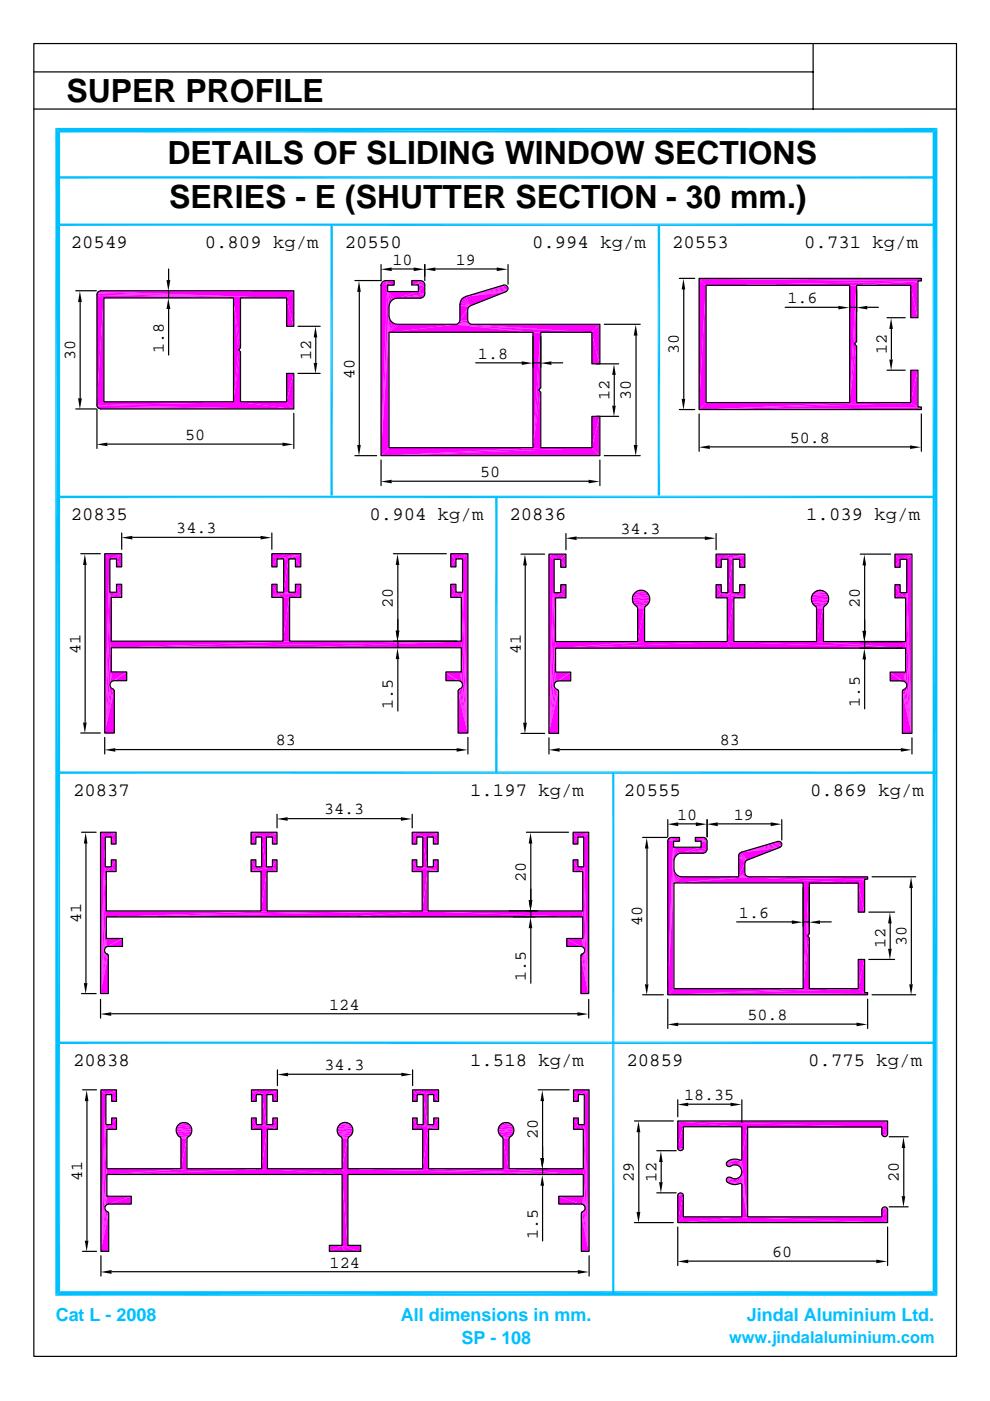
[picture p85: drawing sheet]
<svg xmlns="http://www.w3.org/2000/svg" width="210mm" height="297mm" viewBox="0 0 210 297" stroke-linecap="round" stroke-linejoin="round" font-family="sans-serif">
<defs><g id="words">
<g font-size="6.8">
<text x="14.1" y="21.5">SUPER PROFILE</text>
<text x="35.5" y="34.7">DETAILS OF SLIDING WINDOW SECTIONS</text>
<text x="35.9" y="44.1">SERIES - E (SHUTTER SECTION - 30 mm.)</text>
</g>
<g font-size="4">
<text x="15" y="52.5">20549</text>
<text x="43.4" y="52.5">0.809 kg/m</text>
<text x="73.1" y="52.5">20550</text>
<text x="112.8" y="52.5">0.994 kg/m</text>
<text x="142.5" y="52.5">20553</text>
<text x="170.5" y="52.5">0.731 kg/m</text>
<text x="15" y="110.2">20835</text>
<text x="78.4" y="110.2">0.904 kg/m</text>
<text x="108" y="110.2">20836</text>
<text x="170.9" y="110.2">1.039 kg/m</text>
<text x="15.5" y="168.7">20837</text>
<text x="99.7" y="168.7">1.197 kg/m</text>
<text x="132.3" y="168.7">20555</text>
<text x="171.8" y="168.7">0.869 kg/m</text>
<text x="15.5" y="226">20838</text>
<text x="99.7" y="226">1.518 kg/m</text>
<text x="132.8" y="226">20859</text>
<text x="171.4" y="226">0.775 kg/m</text>
</g>
<g font-size="3.8" fill="#00bfff">
<text x="11.8" y="280.1">Cat L - 2008</text>
<text x="85" y="280.1">All dimensions in mm.</text>
<text x="158.4" y="280.1">Jindal Aluminium Ltd.</text>
<text x="97.8" y="285.1">SP - 108</text>
</g>
<g font-size="3.6">
<text x="83.2" y="56.1">10</text>
<text x="96.6" y="56.1">19</text>
<text x="167" y="64.2">1.6</text>
<text x="16" y="76.4" transform="rotate(-90 16 76.4)">30</text>
<text x="34.7" y="74.8" transform="rotate(-90 34.7 74.8)">1.8</text>
<text x="66" y="76.4" transform="rotate(-90 66 76.4)">12</text>
<text x="101.3" y="76">1.8</text>
<text x="143.9" y="75.1" transform="rotate(-90 143.9 75.1)">30</text>
<text x="188" y="75.1" transform="rotate(-90 188 75.1)">12</text>
<text x="75.1" y="80.2" transform="rotate(-90 75.1 80.2)">40</text>
<text x="129.2" y="84.7" transform="rotate(-90 129.2 84.7)">12</text>
<text x="133.8" y="84.9" transform="rotate(-90 133.8 84.9)">30</text>
<text x="39.2" y="93.2">50</text>
<text x="167.5" y="93.8">50.8</text>
<text x="101.8" y="101.1">50</text>
<text x="37.4" y="113">34.3</text>
<text x="131.6" y="113.1">34.3</text>
<text x="83.3" y="128.8" transform="rotate(-90 83.3 128.8)">20</text>
<text x="182.3" y="128.9" transform="rotate(-90 182.3 128.9)">20</text>
<text x="17.1" y="138.6" transform="rotate(-90 17.1 138.6)">41</text>
<text x="110.4" y="138.7" transform="rotate(-90 110.4 138.7)">41</text>
<text x="182.3" y="149.8" transform="rotate(-90 182.3 149.8)">1.5</text>
<text x="83.3" y="150.3" transform="rotate(-90 83.3 150.3)">1.5</text>
<text x="58.5" y="158">83</text>
<text x="152.7" y="158">83</text>
<text x="68.7" y="172.7">34.3</text>
<text x="143.6" y="173.8">10</text>
<text x="155.6" y="173.8">19</text>
<text x="111.5" y="187" transform="rotate(-90 111.5 187)">20</text>
<text x="17.2" y="195.7" transform="rotate(-90 17.2 195.7)">41</text>
<text x="136.1" y="196.4" transform="rotate(-90 136.1 196.4)">40</text>
<text x="156.7" y="194.5">1.6</text>
<text x="187.7" y="200.9" transform="rotate(-90 187.7 200.9)">12</text>
<text x="192.2" y="200.6" transform="rotate(-90 192.2 200.6)">30</text>
<text x="111.5" y="208" transform="rotate(-90 111.5 208)">1.5</text>
<text x="69.8" y="214.1">124</text>
<text x="158.5" y="216.2">50.8</text>
<text x="68.8" y="226.9">34.3</text>
<text x="145" y="233.2">18.35</text>
<text x="114" y="241.6" transform="rotate(-90 114 241.6)">20</text>
<text x="17.4" y="250.4" transform="rotate(-90 17.4 250.4)">41</text>
<text x="134.4" y="250.6" transform="rotate(-90 134.4 250.6)">29</text>
<text x="139.2" y="250.6" transform="rotate(-90 139.2 250.6)">12</text>
<text x="190.6" y="250.6" transform="rotate(-90 190.6 250.6)">20</text>
<text x="114" y="262.6" transform="rotate(-90 114 262.6)">1.5</text>
<text x="69.9" y="268.8">124</text>
<text x="163.7" y="266.5">60</text>
</g>
<text font-size="3.5" fill="#00bfff" x="154.6" y="284.7">www.jindalaluminium.com</text>
</g></defs>
<g fill="#f0f">
<path d="M118.4 146.6v9h-2.1z"/>
<path d="M191.3 146.6l2 9h-2z"/>
<path d="M118.3 146.4l.1 .2-2.1 9z"/>
<path d="M191.3 146.4l2 9.2-2-9z"/>
<path d="M118.1 146.2l.2 .2-2 9.2z"/>
<path d="M191.3 146.4l.3-.2 1.7 9.4z"/>
<path d="M117.8 146.1l.3 .1-1.8 9.4z"/>
<path d="M191.6 146.2l.3-.1 1.4 9.5z"/>
<path d="M117.5 145.8l.3 .3-1.5 9.5z"/>
<path d="M192.1 145.8l1.2 9.8-1.4-9.5z"/>
<path d="M117.4 145.4l.1 .4-1.2 9.8z"/>
<path d="M192.2 145.4l1.1 10.2-1.2-9.8z"/>
<path d="M118.4 144.4l2.5-1.8v1.8z"/>
<path d="M118 144.5l2.9-1.9-2.5 1.8z"/>
<path d="M117.7 142.6h3.2l-2.9 1.9z"/>
</g>
<path d="M117.6 142.6v2.8M117.8 142.6v2.1" fill="none" stroke="#f0f" stroke-width=".3"/>
<path d="M117.6 142.6v2.5" fill="none" stroke="#f0f" stroke-width=".25"/>
<g fill="#f0f">
<path d="M117.7 142.6l-1.4 13z"/>
<path d="M188.7 142.6l2.6 1.8h-2.6z"/>
<path d="M188.7 142.6l2.9 1.9-.3-.1z"/>
<path d="M188.7 142.6h3.2l-.3 1.9z"/>
</g>
<path d="M191.8 142.6v2.1" fill="none" stroke="#f0f" stroke-width=".3"/>
<path d="M192 142.6v2.5" fill="none" stroke="#f0f" stroke-width=".21"/>
<path d="M192.1 142.6v2.8" fill="none" stroke="#f0f" stroke-width=".25"/>
<g fill="#f0f">
<path d="M191.9 142.6l1.4 13z"/>
<path d="M117.7 137.5v5.1l-1.4 13z"/>
<path d="M191.9 137.5l1.4 18.1-1.4-13z"/>
<path d="M117.7 137.5l36.4-1.4 .7 1.4z"/>
<path d="M154.1 136.1l37.8 1.4h-37.1z"/>
<path d="M154.1 136.1h19l18.8 1.4z"/>
</g>
<path d="M154.1 136.1h19" fill="none" stroke="#f0f" stroke-width=".21"/>
<g fill="#f0f">
<path d="M117.7 137.5l18.9-1.4h17.5z"/>
<path d="M173.1 136.1h1.4l17.4 1.4z"/>
<path d="M174.5 136.1h17.4v1.4z"/>
<path d="M191.9 136.1l1.4 19.5z"/>
<path d="M117.7 137.5l17.4-1.4h1.5z"/>
<path d="M117.7 136.1h17.4l-17.4 1.4z"/>
<path d="M117.7 136.1l-1.4 19.5z"/>
<path d="M174.5 129v7.1h-1.4z"/>
<path d="M173.1 129h1.4l-1.4 7.1z"/>
<path d="M136.6 129v7.1h-1.5z"/>
<path d="M135.1 129h1.5l-1.5 7.1z"/>
<path d="M135.1 129l1.6-.2-.1 .2z"/>
<path d="M173.1 129l1.5-.2-.1 .2z"/>
<path d="M173 128.8h1.6l-1.5 .2z"/>
<path d="M135 128.8h1.7l-1.6 .2z"/>
<path d="M135 128.8l1.8-.2-.1 .2z"/>
<path d="M173 128.8l1.7-.2-.1 .2z"/>
<path d="M172.8 128.6h1.9l-1.7 .2z"/>
<path d="M134.9 128.6h1.9l-1.8 .2z"/>
</g>
<path d="M134.5 128.5h2.7" fill="none" stroke="#f0f" stroke-width=".34"/>
<path d="M172.4 128.4h2.8" fill="none" stroke="#f0f" stroke-width=".38"/>
<g fill="#f0f">
<path d="M134.5 128.3l3-.5-.3 .5z"/>
<path d="M134.2 127.8h3.3l-3 .5z"/>
<path d="M172.4 128.3l3.1-.6-.3 .6z"/>
<path d="M172.1 127.7h3.4l-3.1 .6z"/>
<path d="M134.2 127.8l3.5-.5-.2 .5z"/>
<path d="M134 127.3h3.7l-3.5 .5z"/>
<path d="M172.1 127.7l3.5-.5-.1 .5z"/>
<path d="M172 127.2h3.6l-3.5 .5z"/>
<path d="M155.5 126.8v9.3h-1.4z"/>
<path d="M117.7 126.8v9.3l-1.4 19.5z"/>
<path d="M191.9 126.8l1.4 28.8-1.4-19.5z"/>
<path d="M154.1 126.8h1.4l-1.4 9.3z"/>
<path d="M134 127.3l3.7-.6v.6z"/>
<path d="M134 126.7h3.7l-3.7 .6z"/>
<path d="M172 126.6l3.6 .6h-3.6z"/>
<path d="M172 126.6h3.6v.6z"/>
<path d="M134 126.7l3.5-.5 .2 .5z"/>
<path d="M134.2 126.2h3.3l-3.5 .5z"/>
<path d="M172.3 126l3.3 .6h-3.6z"/>
<path d="M172.3 126h3l.3 .6z"/>
<path d="M134.2 126.2l3-.5 .3 .5z"/>
<path d="M134.6 125.7h2.6l-3 .5z"/>
<path d="M189.7 126.8l1.1-1.1 1.1 1.1z"/>
<path d="M190.8 125.7h1.4l-.3 1.1z"/>
<path d="M192.2 125.7l1.1 29.9-1.4-28.8z"/>
<path d="M152.9 125.7l1.2 1.1h-2.3z"/>
<path d="M152.9 125.7l2.6 1.1h-1.4z"/>
<path d="M152.9 125.7l5 1.1h-2.4z"/>
<path d="M152.9 125.7h1.4l3.6 1.1z"/>
<path d="M118.8 125.7l1.1 1.1h-2.2z"/>
<path d="M117.4 125.7h1.4l-1.1 1.1z"/>
<path d="M117.4 125.7l.3 1.1-1.4 28.8z"/>
<path d="M154.3 125.7h1.1l2.5 1.1z"/>
<path d="M155.4 125.7h1.4l1.1 1.1z"/>
</g>
<path d="M172.3 125.8h3" fill="none" stroke="#f0f" stroke-width=".42"/>
<path d="M134.6 125.5h2.6" fill="none" stroke="#f0f" stroke-width=".34"/>
<path d="M172.7 125.4h2.2" fill="none" stroke="#f0f" stroke-width=".3"/>
<g fill="#f0f">
<path d="M173.2 125.3h1.2l.5 .3z"/>
<path d="M135 125.4l1.1-.2 .6 .2z"/>
<path d="M135 125.4l1.1-.2z"/>
<path d="M173.2 125.3h1.2z"/>
<path d="M118.8 124h1.1l-1.1 1.7z"/>
<path d="M119.9 124v2.8l-1.1-1.1z"/>
<path d="M189.7 124h1.1v1.7z"/>
<path d="M189.7 124l1.1 1.7-1.1 1.1z"/>
<path d="M156.8 124h1.1l-1.1 1.7z"/>
<path d="M157.9 124v2.8l-1.1-1.1z"/>
<path d="M151.8 124h1.1v1.7z"/>
<path d="M151.8 124l1.1 1.7-1.1 1.1z"/>
<path d="M155.4 118.6v7.1h-1.1z"/>
<path d="M156.8 118.6l1.1 1.7h-1.1z"/>
<path d="M152.9 118.6v1.7h-1.1z"/>
<path d="M154.3 118.6h1.1l-1.1 7.1z"/>
<path d="M190.8 118.6v1.7h-1.1z"/>
<path d="M192.2 118.6l1.1 37-1.1-29.9z"/>
<path d="M117.4 118.6v7.1l-1.1 29.9z"/>
<path d="M118.8 118.6l1.1 1.7h-1.1z"/>
<path d="M189.7 117.5l1.1 1.1-1.1 1.7z"/>
<path d="M189.7 117.5h3.6l-2.5 1.1z"/>
<path d="M190.8 118.6l2.5-1.1-1.1 1.1z"/>
<path d="M192.2 118.6l1.1-1.1v38.1z"/>
<path d="M151.8 117.5l1.1 1.1-1.1 1.7z"/>
<path d="M152.9 118.6l1.9-1.1h3.1z"/>
<path d="M151.8 117.5h3l-1.9 1.1z"/>
<path d="M152.9 118.6l5-1.1-3.6 1.1z"/>
<path d="M154.3 118.6l3.6-1.1-2.5 1.1z"/>
<path d="M155.4 118.6l2.5-1.1-1.1 1.1z"/>
<path d="M156.8 118.6l1.1-1.1v2.8z"/>
<path d="M116.3 117.5l2.5 1.1h-1.4z"/>
<path d="M116.3 117.5l1.1 1.1-1.1 37z"/>
<path d="M116.3 117.5h3.6l-1.1 1.1z"/>
<path d="M118.8 118.6l1.1-1.1v2.8z"/>
<path d="M72.5 264.1l3.9 1.3h-3.3z"/>
<path d="M69.8 265.4l2.7-1.3 .6 1.3z"/>
<path d="M69.8 264.1h2.7l-2.7 1.3z"/>
<path d="M72.5 264.1h3.9v1.3z"/>
</g>
<path d="M72.5 264.1h3.9" fill="none" stroke="#f0f" stroke-width=".21"/>
<g fill="#f0f">
<path d="M123.2 257.3l1.6 8.1h-1.6z"/>
<path d="M23 257.3v8.1h-1.7z"/>
<path d="M123.2 257.1l1.6 8.3z"/>
<path d="M22.9 257.1l-1.6 8.3z"/>
<path d="M22.8 257l.1 .1-1.6 8.3z"/>
<path d="M123.2 257.1l.2-.1 1.4 8.4z"/>
<path d="M22.5 256.8l.3 .2-1.5 8.4z"/>
<path d="M123.4 257l.3-.2 1.1 8.6z"/>
<path d="M22.3 256.6l.2 .2-1.2 8.6z"/>
<path d="M123.9 256.6l.9 8.8-1.1-8.6z"/>
<path d="M22.2 256.2l.1 .4-1 8.8z"/>
<path d="M124 256.2l.8 9.2-.9-8.8z"/>
<path d="M23 255.3l4.8-1.6v1.6z"/>
<path d="M22.7 255.4l5.1-1.7z"/>
<path d="M22.6 253.7h5.2l-5.1 1.7z"/>
<path d="M22.6 253.7l.1 1.7-.3 .2z"/>
</g>
<path d="M22.4 253.7v2.2" fill="none" stroke="#f0f" stroke-width=".38"/>
<g fill="#f0f">
<path d="M118.4 253.7l4.8 1.6h-4.8z"/>
<path d="M118.4 253.7l5.1 1.7z"/>
<path d="M118.4 253.7h5.2l-.1 1.7z"/>
<path d="M123.6 253.7l.2 1.9-.3-.2z"/>
</g>
<path d="M123.8 253.7v2.2" fill="none" stroke="#f0f" stroke-width=".34"/>
<path d="M22.4 249.1v6.8" fill="none" stroke="#f0f" stroke-width=".38"/>
<path d="M22.4 249.1v7.1" fill="none" stroke="#f0f" stroke-width=".42"/>
<g fill="#f0f">
<path d="M22.6 249.1l-.4 7.1-.9 9.2z"/>
<path d="M72.5 249.1l1.2 15h-1.2z"/>
</g>
<path d="M22.6 249.1h51.1" fill="none" stroke="#f0f" stroke-width=".21"/>
<path d="M72.5 249.1h1.2v15z" fill="#f0f"/>
<path d="M123.8 249.1v6.8" fill="none" stroke="#f0f" stroke-width=".34"/>
<path d="M123.8 249.1v7.1" fill="none" stroke="#f0f" stroke-width=".38"/>
<g fill="#f0f">
<path d="M123.6 249.1l1.2 16.3-.8-9.2z"/>
<path d="M56.6 247.8h15.9l1.2 1.3z"/>
<path d="M72.5 247.8l51.1 1.3h-49.9z"/>
<path d="M22.6 249.1l34-1.3 17.1 1.3z"/>
<path d="M22.6 249.1l34-1.3z"/>
<path d="M22.6 249.1l17-1.3h15.8z"/>
<path d="M22.6 249.1l17-1.3z"/>
<path d="M22.6 247.8h15.7l-15.7 1.3z"/>
<path d="M22.6 247.8l-1.3 17.6z"/>
<path d="M72.5 247.8l51.1 1.3z"/>
<path d="M73.7 247.8h15.8l34.1 1.3z"/>
<path d="M89.5 247.8l34.1 1.3z"/>
<path d="M90.8 247.8h15.8l17 1.3z"/>
<path d="M106.6 247.8l17 1.3z"/>
<path d="M107.9 247.8h15.7v1.3z"/>
<path d="M123.6 247.8l1.2 17.6z"/>
<path d="M106.6 241.5l1.3 6.3h-1.3z"/>
<path d="M39.6 241.5v6.3h-1.3z"/>
<path d="M73.7 241.5v6.3h-1.2z"/>
<path d="M38.3 241.5h1.3l-1.3 6.3z"/>
<path d="M72.5 241.5h1.2l-1.2 6.3z"/>
<path d="M106.6 241.5h1.3v6.3z"/>
<path d="M38.3 241.5l1.3-.2v.2z"/>
<path d="M106.6 241.3l1.3 .2h-1.3z"/>
<path d="M72.5 241.5l1.2-.2v.2z"/>
<path d="M72.4 241.3h1.3l-1.2 .2z"/>
<path d="M38.3 241.3h1.3l-1.3 .2z"/>
<path d="M106.6 241.3h1.3v.2z"/>
<path d="M38.3 241.3l1.5-.1-.2 .1z"/>
<path d="M106.4 241.2l1.5 .1h-1.3z"/>
<path d="M106.4 241.2h1.6l-.1 .1z"/>
<path d="M72.4 241.3l1.5-.1-.2 .1z"/>
<path d="M38.1 241.2h1.7l-1.5 .1z"/>
<path d="M72.3 241.2h1.6l-1.5 .1z"/>
</g>
<path d="M38.1 241h2.1" fill="none" stroke="#f0f" stroke-width=".3"/>
<path d="M106 240.9l2 .3h-1.6z" fill="#f0f"/>
<path d="M37.7 241h2.5M106 241h2.5" fill="none" stroke="#f0f" stroke-width=".3"/>
<path d="M71.8 241h2.5" fill="none" stroke="#f0f" stroke-width=".34"/>
<path d="M37.5 240.7h3M105.7 240.7h3.1" fill="none" stroke="#f0f" stroke-width=".42"/>
<g fill="#f0f">
<path d="M71.5 240.4l2.8 .4h-2.5z"/>
<path d="M71.5 240.4h3.1l-.3 .4z"/>
<path d="M37.5 240.4l3.1-.5-.1 .5z"/>
<path d="M105.6 239.9l3.2 .5h-3.1z"/>
<path d="M105.6 239.9h3.3l-.1 .5z"/>
<path d="M37.3 239.9h3.3l-3.1 .5z"/>
<path d="M71.4 239.8l3.2 .6h-3.1z"/>
<path d="M71.4 239.8h3.4l-.2 .6z"/>
<path d="M90.8 239.5v8.3h-1.3z"/>
<path d="M22.6 239.5v8.3l-1.3 17.6z"/>
<path d="M56.6 239.5v8.3h-1.2z"/>
<path d="M55.4 239.5h1.2l-1.2 8.3z"/>
<path d="M123.6 239.5l1.2 25.9-1.2-17.6z"/>
</g>
<path d="M89.5 239.5h3.4" fill="none" stroke="#f0f" stroke-width=".21"/>
<path d="M89.5 239.5h1.3l-1.3 8.3z" fill="#f0f"/>
<path d="M53.3 239.5h5.5M87.4 239.5h5.5" fill="none" stroke="#f0f" stroke-width=".21"/>
<g fill="#f0f">
<path d="M105.6 239.4l3.3 .5h-3.3z"/>
<path d="M37.3 239.9l3.3-.5v.5z"/>
<path d="M105.6 239.4h3.3v.5z"/>
<path d="M37.3 239.4h3.3l-3.3 .5z"/>
<path d="M71.5 239.3l3.3 .5h-3.4z"/>
<path d="M71.5 239.3h3.2l.1 .5z"/>
<path d="M105.7 238.9l3.2 .5h-3.3z"/>
<path d="M37.3 239.4l3.1-.5 .2 .5z"/>
<path d="M105.7 238.9h3l.2 .5z"/>
<path d="M37.5 238.9h2.9l-3.1 .5z"/>
<path d="M71.7 238.8l3 .5h-3.2z"/>
<path d="M71.7 238.8h2.8l.2 .5z"/>
</g>
<path d="M37.5 238.7h2.9M105.7 238.7h3" fill="none" stroke="#f0f" stroke-width=".38"/>
<g fill="#f0f">
<path d="M23.6 238.5l1 1h-2z"/>
<path d="M22.4 238.5h1.2l-1 1z"/>
<path d="M22.4 238.5l.2 1-1.3 25.9z"/>
<path d="M88.4 238.5l4.5 1h-5.5z"/>
<path d="M88.4 238.5h1.3l3.2 1z"/>
<path d="M89.7 238.5h1l2.2 1z"/>
<path d="M90.7 238.5h1.2l1 1z"/>
<path d="M53.3 239.5l2.2-1 3.3 1z"/>
<path d="M54.3 238.5h1.2l-2.2 1z"/>
<path d="M121.5 239.5l1.1-1 1 1z"/>
<path d="M122.6 238.5h1.2l-.2 1z"/>
<path d="M123.8 238.5l1 26.9-1.2-25.9z"/>
<path d="M55.5 238.5h1l2.3 1z"/>
<path d="M56.5 238.5h1.3l1 1z"/>
</g>
<path d="M71.7 238.6h2.8" fill="none" stroke="#f0f" stroke-width=".42"/>
<path d="M37.8 238.4h2.3M106 238.4h2.4" fill="none" stroke="#f0f" stroke-width=".34"/>
<g fill="#f0f">
<path d="M106.5 238.2h1.5l.4 .3z"/>
<path d="M37.8 238.5l.4-.3h1.5z"/>
</g>
<path d="M72.1 238.2h2" fill="none" stroke="#f0f" stroke-width=".25"/>
<g fill="#f0f">
<path d="M72.1 238.4l.5-.3h1z"/>
<path d="M106.5 238.2l.5-.1 1 .1z"/>
<path d="M38.2 238.2l1-.1 .5 .1z"/>
<path d="M107 238.1l1 .1z"/>
<path d="M38.2 238.2l1-.1z"/>
<path d="M72.6 238.1h1z"/>
<path d="M57.8 237.1h1l-1 1.4z"/>
<path d="M58.8 237.1v2.4l-1-1z"/>
<path d="M121.5 237.1h1.1v1.4z"/>
<path d="M121.5 237.1l1.1 1.4-1.1 1z"/>
<path d="M91.9 237.1h1l-1 1.4z"/>
<path d="M92.9 237.1v2.4l-1-1z"/>
<path d="M53.3 237.1h1v1.4z"/>
<path d="M53.3 237.1l1 1.4-1 1z"/>
<path d="M23.6 237.1h1l-1 1.4z"/>
<path d="M24.6 237.1v2.4l-1-1z"/>
<path d="M87.4 237.1h1v1.4z"/>
<path d="M87.4 237.1l1 1.4-1 1z"/>
<path d="M22.4 232.1v6.4l-1.1 26.9z"/>
<path d="M23.6 232.1l1 1.5h-1z"/>
<path d="M54.3 232.1v1.5h-1z"/>
<path d="M55.5 232.1l1 6.4h-1z"/>
<path d="M122.6 232.1v1.5h-1.1z"/>
<path d="M123.8 232.1l1 33.3-1-26.9z"/>
<path d="M88.4 232.1v1.5h-1z"/>
<path d="M89.7 232.1l1 6.4h-1z"/>
</g>
<path d="M54.3 232.1h2.2" fill="none" stroke="#f0f" stroke-width=".21"/>
<g fill="#f0f">
<path d="M55.5 232.1h1v6.4z"/>
<path d="M57.8 232.1l1 1.5h-1z"/>
</g>
<path d="M88.4 232.1h2.3" fill="none" stroke="#f0f" stroke-width=".21"/>
<path d="M89.7 232.1h1v6.4z" fill="#f0f"/>
<path d="M88.4 232.1h3.5" fill="none" stroke="#f0f" stroke-width=".21"/>
<g fill="#f0f">
<path d="M91.9 232.1l1 1.5h-1z"/>
<path d="M121.5 231.1l1.1 1-1.1 1.5z"/>
<path d="M121.5 231.1h3.3l-2.2 1z"/>
<path d="M122.6 232.1l2.2-1-1 1z"/>
<path d="M123.8 232.1l1-1v34.3z"/>
<path d="M21.3 231.1l1.1 1-1.1 33.3z"/>
<path d="M21.3 231.1h3.3l-2.2 1z"/>
<path d="M22.4 232.1l2.2-1-1 1z"/>
<path d="M23.6 232.1l1-1v2.5z"/>
<path d="M56.5 232.1l2.3-1-1 1z"/>
<path d="M58.8 231.1v2.5l-1-1.5z"/>
<path d="M87.4 231.1l4.5 1h-3.5z"/>
<path d="M87.4 231.1l1 1-1 1.5z"/>
<path d="M87.4 231.1h5.5l-1 1z"/>
<path d="M91.9 232.1l1-1v2.5z"/>
<path d="M53.3 231.1h5.5l-2.3 1z"/>
<path d="M53.3 231.1l3.2 1h-2.2z"/>
<path d="M53.3 231.1l1 1-1 1.5z"/>
<path d="M22.9 202.7v8h-1.6z"/>
<path d="M123.1 202.7l1.7 8h-1.7z"/>
<path d="M22.9 202.5l-1.6 8.2z"/>
<path d="M123.1 202.5l1.7 8.2z"/>
<path d="M22.7 202.3l.2 .2-1.6 8.2z"/>
<path d="M123.1 202.5l.2-.2 1.5 8.4z"/>
<path d="M123.3 202.3l.3-.1 1.2 8.5z"/>
<path d="M22.4 202.2l.3 .1-1.4 8.4z"/>
<path d="M22.2 201.9l.2 .3-1.1 8.5z"/>
<path d="M123.8 201.9l1 8.8-1.2-8.5z"/>
<path d="M22.1 201.6l.1 .3-.9 8.8z"/>
<path d="M123.9 201.6l.9 9.1-1-8.8z"/>
<path d="M22.9 200.7l3-1.7v1.7z"/>
<path d="M22.6 200.8l3.3-1.8-3 1.7z"/>
<path d="M22.5 199h3.4l-3.3 1.8z"/>
<path d="M22.5 199l.1 1.8-.3 .2z"/>
</g>
<path d="M22.3 199v2.3" fill="none" stroke="#f0f" stroke-width=".34"/>
<g fill="#f0f">
<path d="M120.1 199l3 1.7h-3z"/>
<path d="M120.1 199l3.3 1.8z"/>
<path d="M120.1 199h3.4l-.1 1.8z"/>
<path d="M123.5 199l.2 2-.3-.2z"/>
</g>
<path d="M22.3 194.5v7.1M123.7 199v2.3" fill="none" stroke="#f0f" stroke-width=".38"/>
<path d="M22.3 194.5v6.8" fill="none" stroke="#f0f" stroke-width=".34"/>
<path d="M22.5 194.5l-.4 7.1-.8 9.1z" fill="#f0f"/>
<path d="M123.7 194.5v6.8" fill="none" stroke="#f0f" stroke-width=".38"/>
<path d="M123.7 194.5v7.1" fill="none" stroke="#f0f" stroke-width=".42"/>
<g fill="#f0f">
<path d="M123.5 194.5l1.3 16.2-.9-9.1z"/>
<path d="M22.5 194.5l50.5-1.3h16.5z"/>
<path d="M22.5 194.5l34.1-1.3h16.4z"/>
<path d="M22.5 194.5l67-1.3-16.5 1.3z"/>
<path d="M73 194.5l16.5-1.3 34 1.3z"/>
<path d="M22.5 194.5l34.1-1.3z"/>
<path d="M22.5 193.2h32.8l-32.8 1.3z"/>
<path d="M22.5 193.2l-1.2 17.5z"/>
<path d="M89.5 193.2l34 1.3z"/>
<path d="M90.7 193.2h32.8v1.3z"/>
<path d="M123.5 193.2l1.3 17.5z"/>
<path d="M22.5 184.9v8.3l-1.2 17.5z"/>
<path d="M90.7 184.9v8.3h-1.2z"/>
<path d="M56.6 184.9v8.3h-1.3z"/>
<path d="M55.3 184.9h1.3l-1.3 8.3z"/>
</g>
<path d="M89.5 184.9h3.3" fill="none" stroke="#f0f" stroke-width=".21"/>
<g fill="#f0f">
<path d="M89.5 184.9h1.2l-1.2 8.3z"/>
<path d="M123.5 184.9l1.3 25.8-1.3-17.5z"/>
</g>
<path d="M53.2 184.9h5.5M87.3 184.9h5.5" fill="none" stroke="#f0f" stroke-width=".21"/>
<g fill="#f0f">
<path d="M53.2 184.9l4.5-1.1 1 1.1z"/>
<path d="M88.3 183.8l4.5 1.1h-5.5z"/>
<path d="M88.3 183.8h1.3l3.2 1.1z"/>
<path d="M22.5 184.9l1-1.1 1.1 1.1z"/>
<path d="M22.3 183.8h1.2l-1 1.1z"/>
<path d="M22.3 183.8l.2 1.1-1.2 25.8z"/>
<path d="M53.2 184.9l2.2-1.1h2.3z"/>
<path d="M54.2 183.8h1.2l-2.2 1.1z"/>
<path d="M89.6 183.8h1l2.2 1.1z"/>
<path d="M90.6 183.8h1.2l1 1.1z"/>
<path d="M121.5 184.9l1-1.1 1 1.1z"/>
<path d="M122.5 183.8h1.2l-.2 1.1z"/>
<path d="M123.7 183.8l1.1 26.9-1.3-25.8z"/>
</g>
<path d="M55.4 183.8h2.3" fill="none" stroke="#f0f" stroke-width=".21"/>
<g fill="#f0f">
<path d="M87.3 182.4h1v1.4z"/>
<path d="M87.3 182.4l1 1.4-1 1.1z"/>
<path d="M91.8 182.4h1l-1 1.4z"/>
<path d="M92.8 182.4v2.5l-1-1.1z"/>
<path d="M121.5 182.4h1v1.4z"/>
<path d="M121.5 182.4l1 1.4-1 1.1z"/>
<path d="M23.5 182.4h1.1l-1.1 1.4z"/>
<path d="M24.6 182.4v2.5l-1.1-1.1z"/>
<path d="M53.2 182.4h1v1.4z"/>
<path d="M53.2 182.4l1 1.4-1 1.1z"/>
<path d="M57.7 182.4h1l-1 1.4z"/>
<path d="M58.7 182.4v2.5l-1-1.1z"/>
<path d="M54.2 177.5v1.5h-1z"/>
<path d="M55.4 177.5l1 6.3h-1z"/>
<path d="M22.3 177.5v6.3l-1 26.9z"/>
<path d="M23.5 177.5l1.1 1.5h-1.1z"/>
<path d="M88.3 177.5v1.5h-1z"/>
<path d="M89.6 177.5l1 6.3h-1z"/>
</g>
<path d="M54.2 177.5h2.2" fill="none" stroke="#f0f" stroke-width=".21"/>
<g fill="#f0f">
<path d="M55.4 177.5h1v6.3z"/>
<path d="M57.7 177.5l1 1.5h-1z"/>
<path d="M122.5 177.5v1.5h-1z"/>
<path d="M123.7 177.5l1.1 33.2-1.1-26.9z"/>
<path d="M91.8 177.5l1 1.5h-1z"/>
</g>
<path d="M88.3 177.5h2.3" fill="none" stroke="#f0f" stroke-width=".21"/>
<g fill="#f0f">
<path d="M89.6 177.5h1v6.3z"/>
<path d="M121.5 176.5l1 1-1 1.5z"/>
<path d="M121.5 176.5h3.3l-2.3 1z"/>
<path d="M122.5 177.5l2.3-1-1.1 1z"/>
<path d="M123.7 177.5l1.1-1v34.2z"/>
<path d="M21.3 176.5l1 1-1 33.2z"/>
<path d="M21.3 176.5h3.3l-2.3 1z"/>
<path d="M22.3 177.5l2.3-1-1.1 1z"/>
<path d="M24.6 176.5v2.5l-1.1-1.5z"/>
<path d="M56.4 177.5l2.3-1-1 1z"/>
<path d="M58.7 176.5v2.5l-1-1.5z"/>
<path d="M87.3 176.5l3.3 1h-2.3z"/>
<path d="M87.3 176.5l1 1-1 1.5z"/>
<path d="M87.3 176.5h5.5l-2.2 1z"/>
<path d="M90.6 177.5l2.2-1-1 1z"/>
<path d="M91.8 177.5l1-1v2.5z"/>
<path d="M53.2 176.5h5.5l-2.3 1z"/>
<path d="M53.2 176.5l3.2 1h-2.2z"/>
<path d="M53.2 176.5l1 1-1 1.5z"/>
<path d="M24.2 146.5v9h-2.1z"/>
<path d="M97.1 146.5l2 9h-2z"/>
<path d="M24.1 146.3l.1 .2-2.1 9z"/>
<path d="M97.2 146.3l1.9 9.2-2-9z"/>
<path d="M23.9 146.2l.2 .1-2 9.2z"/>
<path d="M97.2 146.3l.2-.1 1.7 9.3z"/>
<path d="M97.4 146.2l.3-.2 1.4 9.5z"/>
<path d="M23.6 146l.3 .2-1.8 9.3z"/>
<path d="M97.9 145.7l1.2 9.8-1.4-9.5z"/>
<path d="M23.4 145.7l.2 .3-1.5 9.5z"/>
<path d="M23.2 145.4l.2 .3-1.3 9.8z"/>
<path d="M98 145.4l1.1 10.1-1.2-9.8z"/>
<path d="M24.2 144.4l2.6-1.9v1.9z"/>
<path d="M23.8 144.4l3-1.9-2.6 1.9z"/>
<path d="M23.5 142.5h3.3l-3 1.9z"/>
</g>
<path d="M23.7 142.5v2.1" fill="none" stroke="#f0f" stroke-width=".34"/>
<path d="M23.4 142.5v2.5" fill="none" stroke="#f0f" stroke-width=".21"/>
<path d="M23.4 142.5v2.9" fill="none" stroke="#f0f" stroke-width=".3"/>
<g fill="#f0f">
<path d="M23.5 142.5l-1.4 13z"/>
<path d="M94.5 142.5l2.6 1.9h-2.6z"/>
<path d="M94.5 142.5l3 1.9h-.4z"/>
<path d="M94.5 142.5h3.2l-.2 1.9z"/>
</g>
<path d="M97.6 142.5v2.1" fill="none" stroke="#f0f" stroke-width=".3"/>
<path d="M97.9 142.5v2.5" fill="none" stroke="#f0f" stroke-width=".21"/>
<path d="M97.9 142.5v2.9" fill="none" stroke="#f0f" stroke-width=".25"/>
<g fill="#f0f">
<path d="M97.7 142.5l1.4 13z"/>
<path d="M23.5 137.4v5.1l-1.4 13z"/>
<path d="M97.7 137.4l1.4 18.1-1.4-13z"/>
<path d="M23.5 137.4l37.8-1.4h36.4z"/>
<path d="M23.5 137.4l74.2-1.4-37.1 1.4z"/>
<path d="M60.6 137.4l37.1-1.4v1.4z"/>
<path d="M97.7 136l1.4 19.5z"/>
<path d="M23.5 137.4l37.8-1.4z"/>
<path d="M23.5 136h36.4l-36.4 1.4z"/>
<path d="M23.5 136l-1.4 19.5z"/>
<path d="M61.3 126.7v9.3h-1.4z"/>
<path d="M23.5 126.7v9.3l-1.4 19.5z"/>
<path d="M59.9 126.7h1.4l-1.4 9.3z"/>
<path d="M97.7 126.7l1.4 28.8-1.4-19.5z"/>
<path d="M57.6 126.7l3.6-1.1-1.3 1.1z"/>
<path d="M59.9 126.7l1.3-1.1 .1 1.1z"/>
<path d="M61.2 125.6l2.5 1.1h-2.4z"/>
<path d="M61.2 125.6h1.4l1.1 1.1z"/>
<path d="M57.6 126.7l2.5-1.1h1.1z"/>
<path d="M57.6 126.7l1.1-1.1h1.4z"/>
<path d="M95.5 126.7l1.1-1.1 1.1 1.1z"/>
<path d="M96.6 125.6h1.4l-.3 1.1z"/>
<path d="M98 125.6l1.1 29.9-1.4-28.8z"/>
<path d="M23.5 126.7l1.1-1.1 1.1 1.1z"/>
<path d="M23.2 125.6h1.4l-1.1 1.1z"/>
<path d="M23.2 125.6l.3 1.1-1.4 28.8z"/>
<path d="M24.6 123.9l1.1 2.8-1.1-1.1z"/>
<path d="M95.5 123.9h1.1v1.7z"/>
<path d="M95.5 123.9l1.1 1.7-1.1 1.1z"/>
<path d="M57.6 123.9h1.1v1.7z"/>
<path d="M57.6 123.9l1.1 1.7-1.1 1.1z"/>
<path d="M24.6 123.9h1.1v2.8z"/>
<path d="M63.7 123.9v2.8l-1.1-1.1z"/>
<path d="M62.6 123.9h1.1l-1.1 1.7z"/>
<path d="M96.6 118.6v1.7h-1.1z"/>
<path d="M98 118.6l1.1 36.9-1.1-29.9z"/>
<path d="M61.2 118.6v7h-1.1z"/>
<path d="M62.6 118.6l1.1 1.7h-1.1z"/>
<path d="M23.2 118.6v7l-1.1 29.9z"/>
<path d="M24.6 118.6l1.1 1.7h-1.1z"/>
<path d="M58.7 118.6v1.7h-1.1z"/>
<path d="M60.1 118.6h1.1l-1.1 7z"/>
<path d="M95.5 117.5l1.1 1.1-1.1 1.7z"/>
<path d="M95.5 117.5h3.6l-2.5 1.1z"/>
<path d="M96.6 118.6l2.5-1.1-1.1 1.1z"/>
<path d="M98 118.6l1.1-1.1v38z"/>
<path d="M57.6 117.5l1.1 1.1-1.1 1.7z"/>
<path d="M58.7 118.6l1.9-1.1h3.1z"/>
<path d="M57.6 117.5h3l-1.9 1.1z"/>
<path d="M58.7 118.6l5-1.1-3.6 1.1z"/>
<path d="M60.1 118.6l3.6-1.1-2.5 1.1z"/>
<path d="M61.2 118.6l2.5-1.1-1.1 1.1z"/>
<path d="M62.6 118.6l1.1-1.1v2.8z"/>
<path d="M22.1 117.5l1.1 1.1-1.1 36.9z"/>
<path d="M22.1 117.5h3.6l-2.5 1.1z"/>
<path d="M23.2 118.6l2.5-1.1-1.1 1.1z"/>
<path d="M24.6 118.6l1.1-1.1v2.8z"/>
<path d="M80.7 96.7l44.7-1.7 1.7 1.7z"/>
<path d="M80.7 96.7l33.9-1.7h10.8z"/>
<path d="M80.7 96.7l33.9-1.7z"/>
<path d="M80.7 96.7l1.7-1.7h30.5z"/>
<path d="M125.4 88.3h1.7l-1.7 6.7z"/>
<path d="M127.1 88.3v8.4l-1.7-1.7z"/>
<path d="M114.6 83.2v11.8h-1.7z"/>
<path d="M114.1 82.7l.5 .5-1.7 11.8z"/>
<path d="M114.6 70.5v11.8l-.5 .4z"/>
<path d="M114.6 70.5l-.5 12.2-1.2 12.3z"/>
<path d="M125.4 70.5l1.7 6.7h-1.7z"/>
<path d="M82.4 70.5v24.5l-1.7 1.7z"/>
<path d="M112.9 70.5h1.7l-1.7 24.5z"/>
<path d="M82.4 70.5l1.9-1.7h12.2z"/>
<path d="M82.4 70.5l14.1-1.7 16.4 1.7z"/>
<path d="M96.5 68.8l18.1 1.7h-1.7z"/>
<path d="M96.5 68.8l28.9 1.7h-10.8z"/>
<path d="M96.5 68.8h3.5l25.4 1.7z"/>
<path d="M100 68.8h27.1l-1.7 1.7z"/>
<path d="M125.4 70.5l1.7-1.7v8.4z"/>
</g>
<path d="M96.5 68.8h3.5" fill="none" stroke="#f0f" stroke-width=".21"/>
<path d="M83.7 68.7l.6 .1-1.9 1.7z" fill="#f0f"/>
<path d="M96.9 68.7h2.8" fill="none" stroke="#f0f" stroke-width=".21"/>
<path d="M83.2 68.5l.5 .2-1.3 1.8z" fill="#f0f"/>
<path d="M97.2 68.4h2.2" fill="none" stroke="#f0f" stroke-width=".3"/>
<g fill="#f0f">
<path d="M82.8 68.1l.4 .4-.8 2z"/>
<path d="M97.4 68.3l1.7-.4 .1 .4z"/>
<path d="M97.5 67.9h1.6l-1.7 .4z"/>
</g>
<path d="M82.6 67.5v3" fill="none" stroke="#f0f" stroke-width=".34"/>
<g fill="#f0f">
<path d="M82.5 67.5l-1.8 29.2z"/>
<path d="M82.4 67l.1 .5-1.8 29.2z"/>
<path d="M99.1 65.8v2.1h-1.6z"/>
<path d="M99.2 65.4l-.1 .4-1.6 2.1z"/>
<path d="M82.4 65.1l-1.7 31.6z"/>
<path d="M99.4 65.1l-1.9 2.8z"/>
</g>
<path d="M97.5 64.9h2.2" fill="none" stroke="#f0f" stroke-width=".42"/>
<g fill="#f0f">
<path d="M97.5 64.7l1.9 .4-1.9 2.8z"/>
<path d="M97.5 64.1l2.2 .8-2.2-.2z"/>
<path d="M97.8 63.5l1.9 1.4-2.2-.8z"/>
</g>
<path d="M84.3 63.2h5.2" fill="none" stroke="#f0f" stroke-width=".21"/>
<path d="M97.8 63.5l.4-.4 1.5 1.8z" fill="#f0f"/>
<path d="M84.3 63.1h5.4" fill="none" stroke="#f0f" stroke-width=".3"/>
<g fill="#f0f">
<path d="M98.2 63.1l.6-.2 .9 2z"/>
<path d="M84.3 63.3l5.7-.6-.3 .3z"/>
<path d="M84.3 63.3l5.7-1v.4z"/>
<path d="M83.7 63.4l6.3-1.1z"/>
<path d="M98.8 62.9l8.4-1-7.5 3z"/>
<path d="M83.7 63.4l4.9-1.5 1.4 .4z"/>
<path d="M82.1 61.9h6.5l-4.9 1.5z"/>
<path d="M82.1 61.9l1.6 1.5-.5 .2z"/>
<path d="M82.1 61.9l1.1 1.7-.4 .4z"/>
<path d="M82.1 61.9l.7 2.1-.3 .5z"/>
</g>
<path d="M82.3 61.9v3.2" fill="none" stroke="#f0f" stroke-width=".38"/>
<g fill="#f0f">
<path d="M82.1 61.9l.3 3.2-1.7 31.6z"/>
<path d="M98.8 62.9l8.6-1.1-.2 .1z"/>
<path d="M98.8 62.9l8.8-1.4-.2 .3z"/>
<path d="M98.8 62.9l8.9-1.6-.1 .2z"/>
<path d="M98.8 62.9l8.8-1.9 .1 .3z"/>
<path d="M98.8 62.9l8.6-2.2 .2 .3z"/>
<path d="M98.8 62.9l8.4-2.3 .2 .1z"/>
<path d="M98.8 62.9l7.9-2.4 .5 .1z"/>
<path d="M106.7 60.5l.5 .1z"/>
<path d="M90 60.5v1.8l-1.4-.4z"/>
<path d="M82.1 60.5l-1.4 36.2z"/>
<path d="M88.6 60.5h1.4l-1.4 1.4z"/>
</g>
<path d="M80.7 60.5h2.8" fill="none" stroke="#f0f" stroke-width=".21"/>
<path d="M80.7 60.5h1.4l-1.4 36.2z" fill="#f0f"/>
<path d="M87.2 60.3h2.8" fill="none" stroke="#f0f" stroke-width=".34"/>
<path d="M88.6 60.5l1.4-.4v.4z" fill="#f0f"/>
<path d="M80.7 60.3h2.8" fill="none" stroke="#f0f" stroke-width=".34"/>
<g fill="#f0f">
<path d="M87.2 60.5l2.5-.7 .3 .3z"/>
<path d="M81 59.8l2.5 .7-2.7-.4z"/>
<path d="M87.2 60.5l2.3-.9 .2 .2z"/>
<path d="M81 59.8l.3-.2 2.2 .9z"/>
</g>
<path d="M87.2 59.6h2.3" fill="none" stroke="#f0f" stroke-width=".21"/>
<path d="M87.2 59.5l2.3 .1-2.3 .9z" fill="#f0f"/>
<path d="M81.3 59.6h2.2" fill="none" stroke="#f0f" stroke-width=".21"/>
<path d="M81.3 59.6l2.2-.1v1z" fill="#f0f"/>
<path d="M21 86.7h41.2" fill="none" stroke="#f0f" stroke-width=".21"/>
<path d="M20.7 86.6h41.5" fill="none" stroke="#f0f" stroke-width=".25"/>
<g fill="#f0f">
<path d="M20.5 86.3l41.7 .5-41.5-.3z"/>
<path d="M20.5 85.9l41.7 .9-41.7-.5z"/>
<path d="M20.5 85.9l30.4-.7 11.3 1.6z"/>
<path d="M50.9 85.2h9.8l1.5 1.6z"/>
<path d="M20.5 85.9l1.5-.7h28.9z"/>
</g>
<path d="M22 85.2h28.9" fill="none" stroke="#f0f" stroke-width=".21"/>
<g fill="#f0f">
<path d="M60.7 79.2h1.5l-1.5 6z"/>
<path d="M62.2 79.2v7.6l-1.5-1.6z"/>
<path d="M50.9 74.7v10.5h-1.5z"/>
<path d="M50.5 74.2l.4 .5-1.5 10.5z"/>
<path d="M22 63.2v22l-1.5 .7z"/>
<path d="M49.4 63.2l1.5 10.6-.4 .4z"/>
<path d="M49.4 63.2l1.1 11-1.1 11z"/>
</g>
<path d="M22 63.2h28.9" fill="none" stroke="#f0f" stroke-width=".21"/>
<g fill="#f0f">
<path d="M49.4 63.2h1.5v10.6z"/>
<path d="M60.7 63.2l1.5 6h-1.5z"/>
<path d="M20.5 62.6l30.4 .6h-28.9z"/>
<path d="M20.5 62.6l1.5 .6-1.5 22.7z"/>
<path d="M20.5 62.2l30.4 1-30.4-.6z"/>
<path d="M20.5 62.2l40.2 1h-9.8z"/>
<path d="M20.7 62l40 1.2-40.2-1z"/>
<path d="M20.7 62l.3-.2 39.7 1.4z"/>
</g>
<path d="M21 61.8h41.2" fill="none" stroke="#f0f" stroke-width=".21"/>
<g fill="#f0f">
<path d="M21 61.8l41.2-.1-1.5 1.5z"/>
<path d="M62.2 61.7v7.5l-1.5-6z"/>
<path d="M148.2 86.9l46.4-.6 .7 .6z"/>
<path d="M194.6 86.3h.7v.6z"/>
<path d="M148.2 86.9l44.8-1.5 1.6 .9z"/>
<path d="M148.2 86.9l33.4-1.5h11.4z"/>
<path d="M148.2 86.9l33.4-1.5z"/>
<path d="M149.6 85.4h30.5l-31.9 1.5z"/>
<path d="M193 78.6h1.6l-1.6 6.8z"/>
<path d="M194.6 78.6v7.7l-1.6-.9z"/>
<path d="M181.6 73.4v12h-1.5z"/>
<path d="M181.1 73l.5 .4-1.5 12z"/>
<path d="M193 60.6l1.6 6.8h-1.6z"/>
<path d="M181.6 60.6v11.9l-.5 .5z"/>
<path d="M181.6 60.6l-.5 12.4-1 12.4z"/>
<path d="M149.6 60.6v24.8l-1.4 1.5z"/>
<path d="M180.1 60.6h1.5l-1.5 24.8z"/>
<path d="M149.6 60.6l45-1-14.5 1z"/>
<path d="M180.1 60.6l14.5-1z"/>
<path d="M181.6 60.6l13-1-1.6 1z"/>
<path d="M193 60.6l1.6-1v7.8z"/>
<path d="M148.2 59.1h47.1v.5z"/>
<path d="M148.2 59.1l47.1 .5z"/>
<path d="M148.2 59.1l46.4 .5-45 1z"/>
<path d="M148.2 59.1l1.4 1.5-1.4 26.3z"/>
<path d="M141.5 211l42.4-.5v.5z"/>
<path d="M141.5 211l42.4-.5z"/>
<path d="M141.5 211l40.4-1.3 1.4 .8z"/>
<path d="M141.5 211l30-1.3h10.4z"/>
<path d="M141.5 211l30-1.3z"/>
<path d="M141.5 211l1.3-1.3h27.4z"/>
<path d="M181.9 203.5h1.4l-1.4 6.2z"/>
<path d="M183.3 203.5v7l-1.4-.8z"/>
<path d="M171.5 198.9v10.8h-1.3z"/>
<path d="M171.2 198.5l.3 .4-1.3 10.8z"/>
</g>
<path d="M171.3 187.3v11.2" fill="none" stroke="#f0f" stroke-width=".38"/>
<g fill="#f0f">
<path d="M171.5 187.3l-.3 11.2-1 11.2z"/>
<path d="M142.8 187.3v22.4l-1.3 1.3z"/>
<path d="M170.2 187.3h1.3l-1.3 22.4z"/>
</g>
<path d="M142.8 187.3h39.1" fill="none" stroke="#f0f" stroke-width=".21"/>
<g fill="#f0f">
<path d="M181.9 187.3l1.4 6.1h-1.4z"/>
<path d="M181.9 187.3l1.4-.8v6.9z"/>
<path d="M158.7 186l25.2 .5z"/>
<path d="M158.7 186l24.6 .5-1.4 .8z"/>
<path d="M142.8 187.3l15.9-1.3 23.2 1.3z"/>
<path d="M142.8 187.3l13.7-1.3h2.2z"/>
<path d="M142.8 187.3l1.7-1.3h12z"/>
<path d="M158.7 186h25.2v.5z"/>
</g>
<path d="M156.5 185.9h2.2" fill="none" stroke="#f0f" stroke-width=".21"/>
<g fill="#f0f">
<path d="M144 185.9l.5 .1-1.7 1.3z"/>
<path d="M156.5 186l1.6-.3 .3 .2z"/>
<path d="M143.5 185.6l.5 .3-1.2 1.4z"/>
<path d="M156.5 186l1.4-.6 .2 .3z"/>
<path d="M143.2 185.3l.3 .3-.7 1.7z"/>
<path d="M156.5 186l1.4-.9v.3z"/>
</g>
<path d="M143 184.8v2.5" fill="none" stroke="#f0f" stroke-width=".34"/>
<g fill="#f0f">
<path d="M142.9 184.8l-1.4 26.2z"/>
<path d="M142.8 184.3l.1 .5-1.4 26.2z"/>
<path d="M157.9 183.2v1.9l-1.4 .9z"/>
<path d="M157.9 182.9l-1.4 3.1z"/>
<path d="M142.8 182.6l-1.3 28.4z"/>
<path d="M156.5 181.6l1.9 .8-.3 .2z"/>
<path d="M156.5 181.6l1.6 1-.2 .3z"/>
<path d="M156.5 181.6l1.4 1.3-1.4 3.1z"/>
<path d="M156.6 181.2l1.8 1.2-1.9-.8z"/>
<path d="M156.8 180.9l1.6 1.5-1.8-1.2z"/>
</g>
<path d="M144.5 180.9h4.9" fill="none" stroke="#f0f" stroke-width=".21"/>
<path d="M156.8 180.9l.3-.2 1.3 1.7z" fill="#f0f"/>
<path d="M144.5 180.8h5.1" fill="none" stroke="#f0f" stroke-width=".25"/>
<g fill="#f0f">
<path d="M144.5 181l5.3-.6-.2 .3z"/>
<path d="M144.5 181l5.4-.9-.1 .3z"/>
<path d="M157.1 180.7l8.2-1-6.9 2.7z"/>
<path d="M144.5 181l4.1-1.3 1.3 .4z"/>
<path d="M144 181l4.6-1.3-4.1 1.3z"/>
<path d="M142.7 179.7h5.9l-4.6 1.3z"/>
<path d="M142.7 179.7l1.3 1.3-.5 .3z"/>
<path d="M142.7 179.7l.8 1.6-.3 .3z"/>
</g>
<path d="M143 179.7v2.4" fill="none" stroke="#f0f" stroke-width=".42"/>
<path d="M142.8 179.7v2.9" fill="none" stroke="#f0f" stroke-width=".21"/>
<g fill="#f0f">
<path d="M142.7 179.7l.1 2.9-1.3 28.4z"/>
<path d="M157.1 180.7l8.5-1.2-.3 .2z"/>
<path d="M157.1 180.7l8.6-1.5-.1 .3z"/>
<path d="M157.1 180.7l8.6-1.8v.3z"/>
<path d="M157.1 180.7l8.4-2.1 .2 .3z"/>
<path d="M157.1 180.7l7.7-2.2 .7 .1z"/>
<path d="M164.8 178.5l.7 .1z"/>
<path d="M142.7 178.4l-1.2 32.6z"/>
<path d="M148.6 179.7l1.3-1.3v1.7z"/>
</g>
<path d="M141.5 178.4h2.5" fill="none" stroke="#f0f" stroke-width=".21"/>
<g fill="#f0f">
<path d="M141.5 178.4h1.2l-1.2 32.6z"/>
<path d="M148.6 178.4h1.3l-1.3 1.3z"/>
</g>
<path d="M147.4 178.3h2.4" fill="none" stroke="#f0f" stroke-width=".3"/>
<path d="M148.6 178.4l1.2-.3 .1 .3z" fill="#f0f"/>
<path d="M141.5 178.3h2.5" fill="none" stroke="#f0f" stroke-width=".3"/>
<g fill="#f0f">
<path d="M147.4 178.4l2.2-.6 .2 .3z"/>
<path d="M141.7 177.8l2.3 .6-2.4-.3z"/>
<path d="M147.4 178.4l2-.7 .2 .1z"/>
<path d="M141.7 177.8l.3-.1 2 .7z"/>
<path d="M142 177.7l2-.1z"/>
<path d="M142 177.7l2-.1v.8z"/>
<path d="M147.4 177.6l2 .1z"/>
<path d="M147.4 177.6l2 .1-2 .7z"/>
<path d="M143.6 259.3l13.6-1.3 30.9 1.3z"/>
<path d="M144.8 258h12.4l-13.6 1.3z"/>
<path d="M157.2 258l30.9 1.3z"/>
<path d="M158.5 258h28.4l1.2 1.3z"/>
<path d="M188.1 256.5v2.8l-1.2-1.3z"/>
<path d="M186.9 256.5h1.2l-1.2 1.5z"/>
<path d="M186.9 256.5l1.1-.3 .1 .3z"/>
<path d="M187 256.2h1l-1.1 .3z"/>
<path d="M187 256.2l.8-.2 .2 .2z"/>
<path d="M187 256.2l.2-.2h.6z"/>
<path d="M187.2 256h.6z"/>
<path d="M144.8 253.6v4.4l-1.2 1.3z"/>
<path d="M143.6 253.6h1.2l-1.2 5.7z"/>
<path d="M143.6 253.6l1.2-.3v.3z"/>
<path d="M143.7 253.3h1.1l-1.2 .3z"/>
<path d="M143.7 253.3l.8-.2 .3 .2z"/>
<path d="M143.7 253.3l.2-.2h.6z"/>
<path d="M143.9 253.1h.6z"/>
<path d="M157.2 251.3l1.3 6.7h-1.3z"/>
<path d="M155.2 251.1h1.1z"/>
<path d="M155.2 251.1l1.6-.1-.5 .1z"/>
</g>
<path d="M154.6 251.1h2.2M154.6 251h2.4" fill="none" stroke="#f0f" stroke-width=".21"/>
<path d="M154.2 250.9h2.8" fill="none" stroke="#f0f" stroke-width=".25"/>
<g fill="#f0f">
<path d="M154 250.5l3 .5-2.8-.3z"/>
<path d="M153.9 250.2l3.1 .8-3-.5z"/>
<path d="M153.9 250.2l1.8-.2 1.3 1z"/>
<path d="M155.7 250l1.5 1.1z"/>
<path d="M153.9 250.2l1.4-.3 .4 .1z"/>
<path d="M155.7 250l.5-.1 1 1.2z"/>
<path d="M154.1 249.8l1.2 .1-1.4 .3z"/>
<path d="M154.1 249.8l.8-.1 .4 .2z"/>
<path d="M156.2 249.9l.4-.2 .6 1.4z"/>
<path d="M154.1 249.8l.2-.1h.6z"/>
<path d="M154.3 249.7h.6z"/>
<path d="M156.6 249.7l.4-.3 .2 1.7z"/>
<path d="M157 249.4l.2 1.9z"/>
<path d="M157 249.4l1.5 8.6z"/>
<path d="M157.1 248.9l1.4 9.1-1.5-8.6z"/>
<path d="M157.2 248.5l1.3 9.5-1.4-9.1z"/>
<path d="M154.3 247.3h.6l-.3 .1z"/>
<path d="M154.1 247.2l.8 .1h-.6z"/>
<path d="M154.1 247.2l1.2-.1-.4 .2z"/>
<path d="M154.1 247.2l1.6-.2z"/>
<path d="M153.9 246.9l1.8 .1-1.6 .2z"/>
<path d="M154 246.5l1.7 .5-1.8-.1z"/>
<path d="M154 246.5l2.2 .6z"/>
<path d="M154 246.5l.2-.2 2 .8z"/>
<path d="M154.2 246.3l2.8-.3-.8 1.1z"/>
<path d="M157 246l-.4 1.3-.4-.2z"/>
<path d="M157 246v1.6l-.4-.3z"/>
</g>
<path d="M157.1 246v2.1M157.1 246v2.5" fill="none" stroke="#f0f" stroke-width=".21"/>
<path d="M157 246l1.5 12z" fill="#f0f"/>
<path d="M154.2 246.2h2.8" fill="none" stroke="#f0f" stroke-width=".3"/>
<path d="M154.6 246h2.4" fill="none" stroke="#f0f" stroke-width=".21"/>
<path d="M157 246l.2-.1 1.3 12.1z" fill="#f0f"/>
<path d="M154.6 245.9h2.2" fill="none" stroke="#f0f" stroke-width=".21"/>
<g fill="#f0f">
<path d="M155.2 245.9h1.1l.5 .1z"/>
<path d="M155.2 245.9h1.1z"/>
<path d="M157.2 245.7l1.3 12.3z"/>
<path d="M143.9 244h.6z"/>
<path d="M143.9 244l.9-.3-.3 .3z"/>
<path d="M143.7 243.7h1.1l-.9 .3z"/>
<path d="M143.7 243.7l1.1-.3v.3z"/>
<path d="M143.6 243.4h1.2l-1.1 .3z"/>
<path d="M187.2 241h.6z"/>
<path d="M187.2 241l.8-.2-.2 .2z"/>
<path d="M187 240.8h1l-.8 .2z"/>
<path d="M187 240.8l1.1-.3-.1 .3z"/>
<path d="M186.9 240.5h1.2l-1.1 .3z"/>
<path d="M158.5 239v19l-1.3-12.3z"/>
<path d="M144.8 239v4.4h-1.2z"/>
<path d="M157.2 239h1.3l-1.3 6.7z"/>
</g>
<path d="M157.2 239h29.7" fill="none" stroke="#f0f" stroke-width=".21"/>
<g fill="#f0f">
<path d="M186.9 239l1.2 1.5h-1.2z"/>
<path d="M143.6 237.7l43.3 1.3h-29.7z"/>
<path d="M143.6 237.7l13.6 1.3h-12.4z"/>
<path d="M143.6 237.7l1.2 1.3-1.2 4.4z"/>
<path d="M143.6 237.7h44.5l-1.2 1.3z"/>
<path d="M186.9 239l1.2-1.3v2.8z"/>
</g>
<g fill="#00bfff">
<path d="M12.7 163.6h186l-186 .5z"/>
<path d="M12.7 164.1l186-.5v.5z"/>
</g>
<path d="M110.5 117.5h5M111.4 119.8v33.4M116.4 117.5h3.6v2.8h-1.1v-1.7h-1.4v7.1h1.4v-1.7h1.1v2.8h-2.2v9.2h17.4l-.1-7.3a1.87 1.87 0 0 1-.9-2.6 1.87 1.87 0 0 1 2.7-.6 1.87 1.87 0 0 1 .4 2.7l-.6 .7v7.1h17.5v-9.2h-2.4v-2.8h1.1v1.7h1.4v-7.1h-1.4v1.7h-1.1v-2.8h6.1v2.8h-1.1v-1.7h-1.4v7.1h1.4v-1.7h1.1v2.8h-2.3v9.2h17.5v-7.3a1.87 1.87 0 0 1-1-2.6 1.87 1.87 0 0 1 2.7-.6 1.87 1.87 0 0 1 .4 2.7l-.6 .7v7.1h17.4v-9.2h-2.2v-2.8h1.1v1.7h1.4v-7.1h-1.4v1.7h-1.1v-2.8h3.6v38h-2.1l.1-9.2a.98 .98 0 0 0 .9-1 .98 .98 0 0 0-1-.9h-2.6v-1.9h3.3v-5.1h-74.2v5.1h3.2v1.9h-2.6a.98 .98 0 0 0-.9 .9 .98 .98 0 0 0 .8 1l.1 9.2h-2zM120 113.1v3.5M122.3 114.1h27.2M151.8 113.1v3.5M110.5 155.5h5M17.5 231.1h3M18.4 233.4v29.6M17.5 265.3h3" fill="none" stroke="#000" stroke-width=".25"/>
<path d="M111.3 117.5l.4 2.4h-.8zM119.9 114.1l2.4-.4v.8zM149.4 113.7l2.4 .4-2.4 .4zM110.9 153.2h.8l-.4 2.4zM18.4 231.1l.4 2.4h-.8zM18 263h.8l-.4 2.4z" fill="#000"/>
<g fill="#00bfff">
<path d="M105 105.4h.5v58.4z"/>
<path d="M105 105.4l.5 58.4h-.5z"/>
</g>
<g fill="none" stroke="#000" stroke-width=".25">
<path d="M188.1 67.4h3.8M188.1 78.5h3.8M189 69.7v6.5M182.4 117.5h6.4M183.3 119.8v13.9M182.4 136h8.9M182.4 137.4h8.9M183.3 136v1.4M183.3 139.7v10.6M17.3 176.5h3.1M18.2 178.8v29.6M21.3 176.5h3.3v2.5h-1v-1.5h-1.3v6.3h1.3v-1.5h1v2.5h-2.1v8.3h32.9v-8.3h-2.2v-2.5h1.1v1.5h1.2v-6.3h-1.2v1.5h-1.1v-2.5h5.5v2.5h-.9v-1.5h-1.3v6.3h1.3v-1.5h.9v2.5h-2.1v8.3h32.9v-8.3h-2.1v-2.5h1v1.5h1.2v-6.3h-1.2v1.5h-1v-2.5h5.5v2.5h-1v-1.5h-1.3v6.3h1.3v-1.5h1v2.5h-2.2v8.3h32.8v-8.3h-2v-2.5h1v1.5h1.3v-6.3h-1.3v1.5h-1v-2.5h3.3v34.2h-1.6v-8.3a.87 .87 0 0 0 .8-.9 .87 .87 0 0 0-.8-.8h-3v-1.7h3.3v-4.6h-101v4.6h3.5v1.7h-3a.87 .87 0 0 0-.8 .8 .87 .87 0 0 0 .7 .9l.1 8.3h-1.7z"/>
<path d="M58.7 172.6v2.9M61.1 173.6h24M87.4 172.6v2.9M111.6 176.5h8.9M112.5 178.8v12M108 193.1h6M108.8 194.4h4.7M112.5 193.1v1.3M112.5 196.7v11.8M17.3 210.7h3.1M21.3 211.9v4M23.6 214.9h98.9"/>
<path d="M124.8 211.9v4M21.4 231.1h3.3v2.4h-1v-1.4h-1.2v6.3h1.2v-1.4h1v2.4h-2v8.4h15.7v-6.4l-.2-.3a1.66 1.66 0 0 1-.5-2.5 1.66 1.66 0 0 1 2.6 0 1.66 1.66 0 0 1-.5 2.5l-.2 .3v6.4h15.9v-8.4h-2.2v-2.4h1v1.4h1.3v-6.3h-1.3v1.4h-1v-2.4h5.5v2.4h-1v-1.4h-1.2v6.3h1.2v-1.4h1v2.4h-2.1v8.4h15.8v-6.4l-.1-.3a1.66 1.66 0 0 1-.5-2.5 1.66 1.66 0 0 1 2.5 0 1.66 1.66 0 0 1-.5 2.5l-.1 .3v6.4h15.8v-8.4h-2.1v-2.4h1v1.4h1.2v-6.3h-1.2v1.4h-1v-2.4h5.5v2.4h-1v-1.4h-1.3v6.3h1.3v-1.4h1v2.4h-2.1v8.4h15.8v-6.4l-.2-.3a1.66 1.66 0 0 1-.5-2.5 1.66 1.66 0 0 1 2.6 0 1.66 1.66 0 0 1-.5 2.5l-.2 .3v6.4h15.8v-8.4h-2.1v-2.4h1v1.4h1.3v-6.3h-1.3v1.4h-1v-2.4h3.3v34.2h-1.6v-8.2a.9 .9 0 0 0 .8-1 .9 .9 0 0 0-.8-.8h-4.8v-1.7h5.2v-4.6h-49.9v15h2.7v1.3h-6.7v-1.3h2.7v-15h-49.8v4.6h5.1v1.7h-4.7a.9 .9 0 0 0-.9 .8 .9 .9 0 0 0 .8 1l.1 8.2h-1.7zM58.8 226.8v3.4M61.2 227.8h24M87.5 226.8v3.4M114.1 231.1h6.6M115 233.4v12.1M114.1 249h.3M115 247.8v1.2M115 251.3v11.8M115.4 247.8h.6"/>
</g>
<g fill="#000">
<path d="M188.9 67.4l.4 2.4h-.7zM188.6 76.2h.7l-.4 2.4zM183.3 117.5l.3 2.4h-.7zM182.9 133.8h.7l-.3 2.3zM183.3 137.5l.3 2.3h-.7zM18.2 176.5l.3 2.3h-.7zM58.7 173.6l2.3-.3v.7zM85 173.3l2.3 .3-2.3 .4zM112.5 176.5l.4 2.3h-.8zM112.1 190.9h.8l-.4 2.3zM112.5 194.5l.4 2.3h-.8zM17.8 208.4h.7l-.3 2.3z"/>
<path d="M21.3 215l2.3-.4v.8zM122.4 214.6l2.4 .4-2.4 .4zM58.8 227.8l2.3-.4v.8zM85.1 227.4l2.3 .4-2.3 .4zM115 231.1l.4 2.4h-.8zM114.6 245.5h.8l-.4 2.3zM115 249.1l.4 2.3h-.8z"/>
</g>
<g fill="#00bfff">
<path d="M70.1 47.7l.5 57.4h-.5z"/>
<path d="M70.1 47.7h.5v57.4z"/>
</g>
<g fill="none" stroke="#000" stroke-width=".25">
<path d="M80.8 56.1v3.4h-5.6M81.1 59.8l.6-.3h1.9v.9h-1.4v1.4h6.5v-1.4h-1.4v-.9h1.8a.94 .94 0 0 1 1 .9v1.9a.94 .94 0 0 1-1 .9h-4.8a1.82 1.82 0 0 0-1.8 1.9v1.8a1.82 1.82 0 0 0 1.8 1.9h12.3a.94 .94 0 0 0 .9-1v-3.2a1.71 1.71 0 0 1 1.3-1.8l7.9-2.3a.74 .74 0 0 1 1 .4 .74 .74 0 0 1-.4 1l-7.8 3.1-.3 .7v2.1a.94 .94 0 0 0 .9 1h27.1v8.3h-1.7v-6.7h-10.8v11.8l-.5 .5 .5 .4v11.8h10.8v-6.6h1.7v8.3h-46.4v-36.2zM83.1 57h4.7M90.1 56.1v3.4M92.4 57h13M107.7 56.1v4.1M144 59h3.3M148.2 59h47.1v.6h-.7v7.8h-1.5v-6.9h-11.5v11.9l-.4 .5 .4 .5v12h11.5v-6.9h1.5v7.8h.7v.5h-47.1zM76.2 61.8v32.5M82.5 70.4h30.5v24.5h-30.5zM100.9 76.9h9.8M113 71.4v6.5"/>
<path d="M113 76.9h1.7M114.7 71.4v6.5M117 76.9h2.3M126.4 77.1h4.8M128.1 68.8h7.6M130.2 79.4v6.5M134.9 71.1v23.2M145 61.3v23.2M149.7 60.5h30.4v24.9h-30.4zM166.5 65.2h11.3M180.1 61.4v4.7M180.1 65.2h1.5"/>
<path d="M181.6 61.4v4.7M184 65.2h2.2M75.2 96.6h4.7M80.8 97.5v5.5M126.4 88.3h4.8M127.2 97.5v5.5M128.1 96.6h7.6M144 86.8h3.3M148.2 87.8v7.9M150.6 94.7h42.4M195.3 87.8v7.9M17.1 117.4h4.2"/>
<path d="M18.1 119.7v33.4M22.2 117.4h3.6v2.8h-1.1v-1.7h-1.4v7.1h1.4v-1.7h1.1v2.8h-2.2v9.2h36.4v-9.2h-2.4v-2.8h1.1v1.7h1.4v-7.1h-1.4v1.7h-1.1v-2.8h6.2v2.8h-1.2v-1.7h-1.4v7.1h1.4v-1.7h1.2v2.8h-2.4v9.2h36.4v-9.2h-2.2v-2.8h1.1v1.7h1.4v-7.1h-1.4v1.7h-1.1v-2.8h3.6v38h-2.1l.1-9.1a1.02 1.02 0 0 0 .8-.9 1.02 1.02 0 0 0-.5-1l-2.9-.1v-1.8h3.2v-5.2h-74.2v5.2h3.3v1.8h-2.7a.91 .91 0 0 0-.9 .8 .91 .91 0 0 0 .7 1l.2 .4v8.9h-2zM25.8 113v3.5M28.1 113.9h27.2M57.6 113v3.5M83.1 102h41.8M83.4 117.4h11.2M84.3 119.7v14M83.4 135.9h13.5M84.3 135.9v1.4M84.3 139.7v11.1M17.1 155.4h4.2"/>
<path d="M22.2 156.3v3.6M24.5 158.9h72.4M99.2 156.3v3.6M116.4 156.4v3.5M118.7 158.9h72.4M193.4 156.4v3.5M136.2 177.6h5.3M137.2 179.8v28.8M141.6 173.8v3.6M141.8 177.8l.6-.2h1.7v.8h-1.3v1.2h5.9v-1.2h-1.3v-.8h1.7a.8 .8 0 0 1 .8 .8v1.7a.87 .87 0 0 1-.8 .8h-4.5a1.61 1.61 0 0 0-1.7 1.6v1.7a1.69 1.69 0 0 0 1.7 1.7h12v-4.4l.3-.6 8-2.5a.67 .67 0 0 1 .9 .4 .67 .67 0 0 1-.5 .9l-7.1 2.8-.3 .6v1.9a.87 .87 0 0 0 .9 .9h25.2v.5h-.7v7h-1.3v-6.2h-10.4v10.8l-.4 .4 .4 .4v10.8h10.4v-6.2h1.3v7h.7v.5h-42.4v-32.5zM143.9 174.7h3.7M149.9 173.8v3.6"/>
<path d="M152.3 174.7h11.2M165.8 173.8v4.3M142.9 187.2h27.4v22.4h-27.4zM156.2 195.5h11.8M170.3 188.1v8.3M170.3 195.5h1.3M171.6 188.1v8.3M173.9 195.5h2.4M184.2 193.4h5.5M184.9 185.9h9.3M188.7 195.7v5.4M193.2 188.2v20.4"/>
<path d="M136.2 210.9h4.5M141.6 211.8v6.3M143.9 217.1h37.8M184 211.8v6.3M184.2 203.4h5.5M184.9 210.9h9.3M21.4 266.2v4.4M23.7 269.6h98.9M124.9 266.2v4.4"/>
</g>
<g fill="#000">
<path d="M80.7 57.1l2.4-.4v.8zM87.7 56.7l2.3 .4-2.3 .4zM90 57.1l2.3-.4v.8zM105.3 56.7l2.4 .4-2.4 .4zM76.1 59.5l.4 2.4h-.8zM110.6 76.6l2.3 .4-2.3 .4zM114.6 77l2.3-.4v.8zM130.2 77.2l.4 2.3h-.8zM134.8 68.8l.4 2.3h-.8zM144.9 59.1l.4 2.3h-.8zM177.8 64.8l2.3 .4-2.3 .4zM181.6 65.2l2.3-.4v.8z"/>
<path d="M75.7 94.3h.8l-.4 2.4zM129.8 86h.8l-.4 2.3zM134.4 94.3h.8l-.4 2.4zM144.5 84.6h.8l-.4 2.3zM148.2 94.8l2.3-.4v.8zM193 94.4l2.3 .4-2.3 .4zM18 117.5l.4 2.3h-.8zM25.7 114l2.4-.4v.8zM55.2 113.6l2.4 .4-2.4 .4zM80.7 102.1l2.4-.4v.8zM84.3 117.5l.4 2.3h-.8zM124.8 101.7l2.3 .4-2.3 .4z"/>
<path d="M83.9 133.7h.8l-.4 2.3zM84.3 137.4l.4 2.3h-.8zM17.6 153.2h.8l-.4 2.3zM22.1 159l2.4-.4v.8zM96.8 158.6l2.3 .4-2.3 .4zM116.3 159l2.4-.4v.8zM191 158.6l2.3 .4-2.3 .4zM137.1 177.6l.4 2.3h-.8zM141.5 174.7l2.3-.3v.8zM147.5 174.4l2.4 .3-2.4 .5zM149.9 174.7l2.3-.3v.8zM163.4 174.4l2.3 .3-2.3 .5z"/>
<path d="M167.9 195.1l2.3 .4-2.3 .4zM171.5 195.5l2.4-.4v.8zM188.7 193.4l.4 2.4h-.8zM193.2 186l.3 2.3h-.7zM136.7 208.7h.8l-.4 2.3zM141.5 217.2l2.3-.4v.8zM181.6 216.8l2.3 .4-2.3 .4zM188.3 201.2h.8l-.4 2.3zM192.8 208.7h.7l-.3 2.3zM21.3 269.7l2.4-.4v.8zM122.5 269.3l2.3 .4-2.3 .4z"/>
</g>
<g fill="#00bfff">
<path d="M139.4 47.7l.6 57.4h-.6z"/>
<path d="M139.4 47.7h.6v57.4z"/>
<path d="M129.8 163.8h.5v110.4z"/>
<path d="M129.8 163.8l.5 110.4h-.5z"/>
</g>
<g fill="none" stroke="#000" stroke-width=".25">
<path d="M35.8 57v2.3M16.1 61.6h4.3M17 64v20.4M20.8 61.9l.6-.3h40.9v7.6h-1.5v-6h-9.8v10.6l-.4 .4 .4 .4v10.6h9.8v-6h1.5v7.5h-40.9a.8 .8 0 0 1-.8-.8v-23.4zM22 63.2h27.5v22h-27.5zM35.8 61.6v1.6M35.8 65.5v9.8M63.2 69.2h4.7M63.2 79.2h4.7M67 71.5v5.4M16.1 86.7h4.3M20.6 86.8v8.3"/>
<path d="M22.8 94.2h37.2M62.3 87.6v7.5M134.5 237.7h8.3M135.4 240v16.9M143.7 237.7h44.5v2.7a.61 .61 0 0 1-.6 .6 .61 .61 0 0 1-.6-.6v-1.5h-28.5v19.1h28.5v-1.5a.61 .61 0 0 1 .6-.6 .61 .61 0 0 1 .6 .6v2.7h-44.5v-5.7a.59 .59 0 0 1 .6-.6 .59 .59 0 0 1 .6 .6v4.5h12.4v-6.8l-.2-.3h-.2a2.52 2.52 0 0 1-2.9-.5v-.3a.62 .62 0 0 1 1-.5 1.48 1.48 0 0 0 2.3-1.2 1.48 1.48 0 0 0-2.3-1.2 .61 .61 0 0 1-.9-.1 .61 .61 0 0 1 .1-.8 3.1 3.1 0 0 1 2.9-.3l.2-.3v-6.8h-12.4v4.5a.59 .59 0 0 1-.6 .6 .59 .59 0 0 1-.6-.6zM143.7 233.2v3.6M146 234.1h9M157.3 233.2v4.8M134.5 259.2h8.3M139.3 244h4.1M139.3 252.9h4.1M140.2 246.3v4.3"/>
<path d="M188.5 241h4.1M188.5 255.9h4.1M191.6 243.3v10.2M143.7 260.1v8.2M146 267.4h39.9M188.2 260.1v8.2"/>
</g>
<g fill="#000">
<path d="M35.3 59.4h.8l-.4 2.3zM16.9 61.7l.5 2.3h-.8zM35.7 63.2l.4 2.3h-.8zM66.9 69.2l.4 2.3h-.8zM66.5 76.9h.8l-.4 2.3zM16.6 84.4h.8l-.5 2.4zM20.5 94.2l2.3-.4v.8zM59.9 93.8l2.3 .4-2.3 .4zM143.6 234.2l2.3-.4v.8zM154.9 233.8l2.3 .4-2.3 .4zM135.4 237.7l.4 2.4h-.8zM135 256.9h.8l-.4 2.4z"/>
<path d="M140.1 244l.4 2.4h-.8zM139.7 250.6h.8l-.4 2.4zM191.6 241.1l.3 2.3h-.7zM191.2 253.6h.7l-.3 2.3zM143.6 267.4l2.3-.3v.7zM185.8 267.1l2.3 .3-2.3 .4z"/>
</g>
<g fill="#00bfff">
<path d="M197.7 28.1l1.1-1v247.6z"/>
<path d="M197.7 28.1l1.1 246.6-1.1-.9z"/>
<path d="M11.7 274.7l186-.9 1.1 .9z"/>
<path d="M11.7 274.7l1-.9h185z"/>
<path d="M11.7 27.1l1 246.7-1 .9z"/>
<path d="M11.7 27.1l1 1v245.7z"/>
<path d="M11.7 27.1h187.1l-186.1 1z"/>
<path d="M12.7 28.1l186.1-1-1.1 1z"/>
<path d="M12.2 37.4h186l-186 .5z"/>
<path d="M12.2 37.9l186-.5v.5z"/>
<path d="M12.2 47.4h186l-186 .5z"/>
<path d="M12.2 47.9l186-.5v.5z"/>
<path d="M12.2 105.1h186l-186 .5z"/>
<path d="M12.2 105.6l186-.5v.5z"/>
<path d="M12.2 220.8h186l-186 .5z"/>
<path d="M12.2 221.3l186-.5v.5z"/>
</g>
<path d="M7.2 9.2h195.6v278.4h-195.6zM7.2 15.2h165.2M172.4 9.2v13.9M7.2 23.1h195.6" fill="none" stroke="#000" stroke-width=".25"/>
<use href="#words"/>
</svg>
